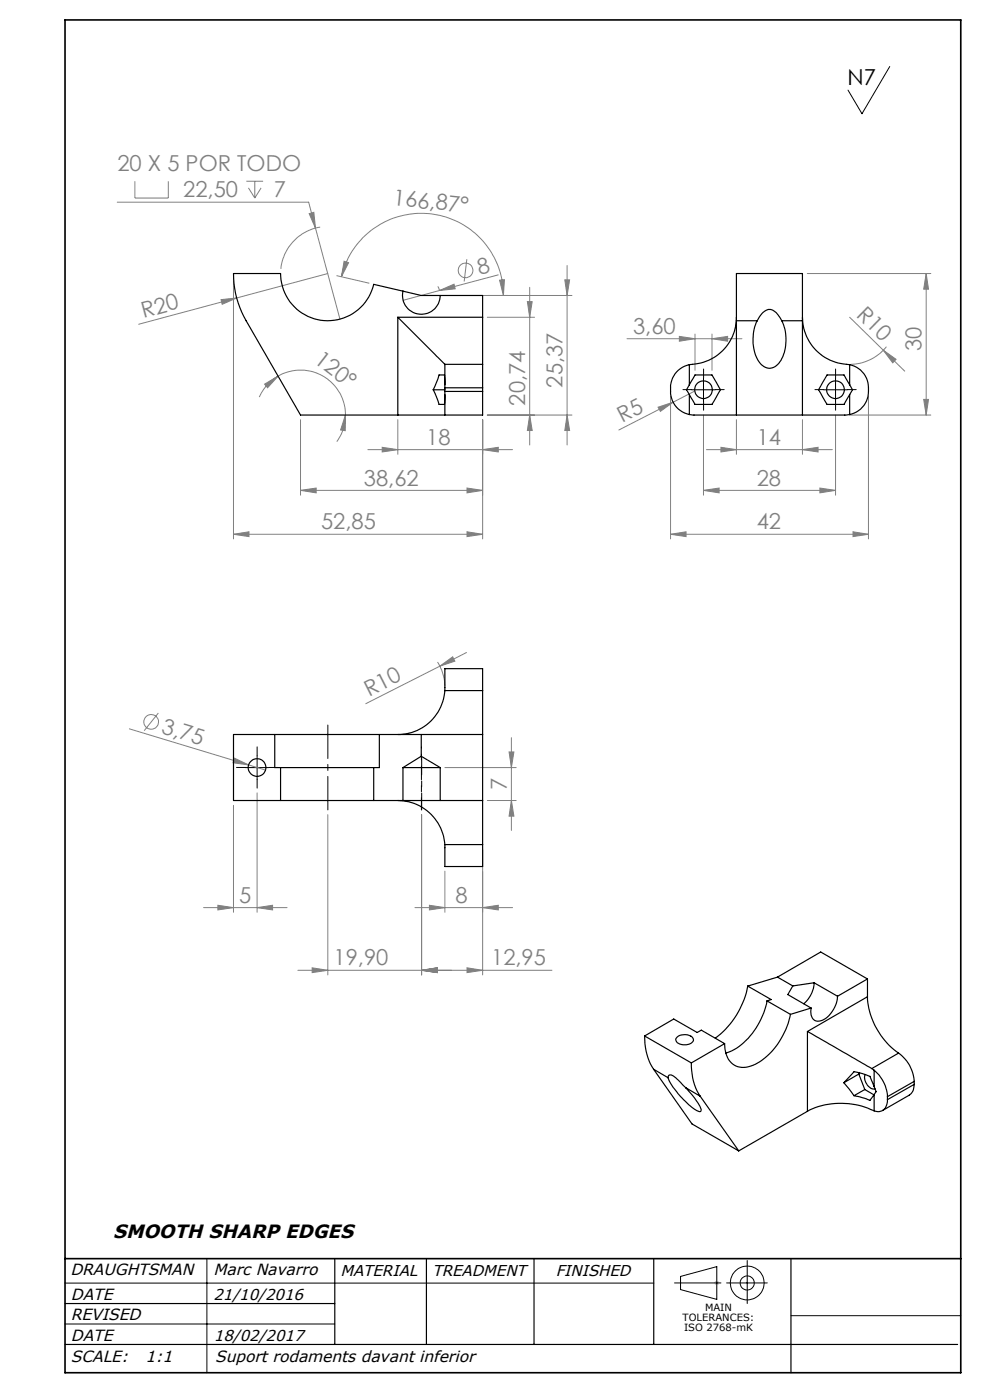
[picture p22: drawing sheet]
<svg xmlns="http://www.w3.org/2000/svg" width="210mm" height="297mm" viewBox="0 0 210 297" stroke-linecap="round" stroke-linejoin="round" font-family="sans-serif">
<defs><g id="words">
<text font-size="4.7" x="179.8" y="18.1">N7</text>
<g font-size="4.7" fill="#808080">
<text x="24.9" y="36.2">20 X 5 POR TODO</text>
<text x="38.9" y="41.8">22,50</text>
<text x="58.1" y="41.8">7</text>
<text x="83.3" y="43.5" transform="rotate(6 83.3 43.5)">166,87°</text>
<text x="101.7" y="58.3" transform="rotate(-15 101.7 58.3)">8</text>
<text x="30.4" y="67.5" transform="rotate(-15 30.4 67.5)">R20</text>
<text x="134.3" y="70.8">3,60</text>
<text x="181.5" y="67.1" transform="rotate(44 181.5 67.1)">R10</text>
<text x="66.4" y="76.7" transform="rotate(38 66.4 76.7)">120°</text>
<text x="195.5" y="74.4" transform="rotate(-90 195.5 74.4)">30</text>
<text x="119.3" y="82.2" transform="rotate(-90 119.3 82.2)">25,37</text>
<text x="111.4" y="86" transform="rotate(-90 111.4 86)">20,74</text>
<text x="132" y="89.8" transform="rotate(-27 132 89.8)">R5</text>
<text x="90.4" y="94.4">18</text>
<text x="160.5" y="94.4">14</text>
<text x="77.2" y="103">38,62</text>
<text x="160.5" y="103">28</text>
<text x="68.1" y="112.3">52,85</text>
<text x="160.5" y="112.3">42</text>
<text x="78.3" y="147.8" transform="rotate(-27 78.3 147.8)">R10</text>
<text x="34" y="155.5" transform="rotate(17 34 155.5)">3,75</text>
<text x="107.5" y="167.5" transform="rotate(-90 107.5 167.5)">7</text>
<text x="50.8" y="191.5">5</text>
<text x="96.6" y="191.5">8</text>
<text x="70.7" y="204.8">19,90</text>
<text x="104.2" y="204.8">12,95</text>
</g>
<text font-size="4" x="24" y="262.6">SMOOTH SHARP EDGES</text>
<g font-size="3.4">
<text x="14.9" y="270.6">DRAUGHTSMAN</text>
<text x="15" y="275.7">DATE</text>
<text x="45.3" y="270.6">Marc Navarro</text>
<text x="15" y="280">REVISED</text>
<text x="15" y="284.4">DATE</text>
<text x="15" y="289">SCALE:</text>
<text x="30.9" y="289">1:1</text>
<text x="45.6" y="289">Suport rodaments davant inferior</text>
</g>
<g font-size="3.3">
<text x="45.3" y="275.7">21/10/2016</text>
<text x="72.2" y="270.7">MATERIAL</text>
<text x="91.7" y="270.6">TREADMENT</text>
<text x="117.9" y="270.6">FINISHED</text>
<text x="45.4" y="284.4">18/02/2017</text>
</g>
<g font-size="2.1">
<text x="144.8" y="280.2">TOLERANCES:</text>
<text x="149.6" y="278.1">MAIN</text>
<text x="145.1" y="282.3">ISO 2768-mK</text>
</g>
</g></defs>
<g fill="none" stroke="#808080" stroke-width=".21">
<path d="M28.6 38.4v3.6h7.1v-3.6M52.2 38.4h3.6M52.7 39.9l1.3 2.1M54 38.4v3.6M55.4 39.9l-1.4 2.1M24.9 42.9h40.6l1.4 5.5M49.5 59.1v55.2M65.6 45.3l1-.3 .3 3.4zM66.9 48.4l5.2 19.3M67.9 48.2a10 10 0 0 0-8.3 8.8M69.5 58l-40.1 10.8M71.4 58.5l6.9 1.6"/>
<path d="M72.4 58.7a17.4 17.4 0 0 1 19-13.3 17.4 17.4 0 0 1 15.4 17.3M73 55.4l.9 .3-1.5 3zM99 55l-.5 4.7M105.7 58.3l-20.2 5.4M106 59.4l1-.1-.2 3.4zM119.8 59.4h1l-.5 3.3zM120.3 56.3v38.1M171.2 58h26.2M196.5 58v30M196.5 58l.5 3.3h-1.1zM46.9 63.6l3.3-.4-3.1 1.4zM59 79.8a9.5 9.5 0 0 1 14.3 8.2"/>
<path d="M59 79.8a9.6 9.6 0 0 0-4 4.4M90.4 62.7h30.9M92.9 60.7l.3 1M93.2 61.6l3.1-1.3 .3 1zM103.4 67.3h10M111.9 64h1l-.5 3.3zM112.4 61v33.4M133 71.9h24.4M144.1 71.4l3.3 .5-3.3 .5zM147.4 70.9v7.7M151 71.9l3.3-.5v1zM151 70.9v7.7"/>
<path d="M180.2 67.3l7.2 7M187.4 74.3l4.5 4.4M187.4 74.3l2.7 1.9-.7 .8zM188 73.6a10 10 0 0 1-7.4 3.7M56.1 81.5l2.9-1.7-2.2 2.5zM63.7 89v16.1M73.3 88l-.1 3.4-1-.2zM73.3 88a9.3 9.3 0 0 1-1.9 5.7M78 95.4h30.7M81.1 94.9l3.3 .5-3.3 .5zM84.4 89v7.4M102.4 95.4l3.3-.5v1z"/>
<path d="M102.4 89v25.3M103.4 88h17.9M112.4 88l.5 3.3h-1zM120.3 88l.5 3.3h-1zM139.6 86.4l3.2-1.1-2.7 2zM142.2 84v30.3M142.8 85.3l-11.5 5.9M147.2 83l-4.4 2.3M149.2 88v17.1M149.9 95.4h26.7M152.9 94.9l3.3 .5-3.3 .5zM156.2 89v7.4"/>
<path d="M170.2 95.4l3.3-.5v1zM170.2 89v7.4M177.2 88v17.1M180.2 88h17.2M184.2 84v30.3M195.9 84.7h1.1l-.5 3.3zM49.5 113.3l3.3-.5v1zM49.5 113.3h52.9M63.7 104l3.4-.5v1.1zM63.7 104h38.7M99.1 112.8l3.3 .5-3.3 .5zM99.1 103.5l3.3 .5-3.3 .6z"/>
<path d="M142.2 113.3l3.3-.5v1zM142.2 113.3h42M149.2 104l3.3-.5v1.1zM149.2 104h28M173.9 103.5l3.3 .5-3.3 .6zM180.9 112.8l3.3 .5-3.3 .5zM99 138.4l-5.7 2.9M27.4 154.6l25.3 7.7M33.6 151.3l-3 3.7M92.8 140.4a10.5 10.5 0 0 1 1.6 5.1M93.3 141.3l2.7-2 .5 1zM93.3 141.3l-15.7 8"/>
<path d="M108 159.5h1l-.5 3.3zM108.5 156.5v19.7M49.5 170.8v22.7M49.7 160.8l3 1.5-3.3-.5zM52.7 162.3l3.6 1.1M54.5 168.2v25.3M69.5 172.8v34M89.4 172.8v34M94.4 162.8h15.1M103.4 169.8h6.1M108.5 169.8l.5 3.3h-1zM43.2 192.5h17.7"/>
<path d="M46.2 192l3.3 .5-3.3 .5zM54.5 192.5l3.3-.5v1zM88 192.5h20.7M91.1 192l3.3 .5-3.3 .5zM94.4 184.8v8.7M102.4 180.2v26.6M102.4 192.5l3.3-.5v1zM63.2 205.8h53.9M66.2 205.3l3.3 .5-3.3 .5zM89.4 205.8l3.3-.5v1zM99.1 205.3l3.3 .5-3.3 .5z"/>
<circle cx="98.8" cy="57.4" r="1.56"/>
<circle cx="32.1" cy="153.1" r="1.55"/>
</g>
<g fill="none" stroke="#000" stroke-width=".21">
<path d="M188.7 14.1l-5.9 10-2.9-5M146.7 82.7h5M149.2 80.2v5M174.7 82.7h5M177.2 80.2v5M52 162.8h5M54.5 160.3v5M13.8 272.2h124.9M43.9 267v24.2M143.1 272.2h9.8M144.4 270.8l7.6-2.1v7l-7.6-2.1zM154.1 272.2h8.7"/>
<path d="M158.5 267.4v9.1M167.8 279.1h36M13.8 280.9h57.2"/>
<circle cx="158.5" cy="272.2" r="1.5"/>
<circle cx="158.5" cy="272.2" r="3.6"/>
</g>
<path d="M151.5 272.2h1M151.7 271.8l.7 .7M152 271.7v1M152.4 271.8l-.7 .7" fill="none" stroke="#c0c0c0" stroke-width=".21"/>
<path d="M89.4 160.8v11" fill="none" stroke="#000" stroke-width=".21" stroke-dasharray="15.2 1.3 1.3 1.3" stroke-dashoffset="11.6"/>
<path d="M69.5 171.8v-18" fill="none" stroke="#000" stroke-width=".21" stroke-dasharray="15.2 1.3 1.3 1.3" stroke-dashoffset="8.1"/>
<path d="M89.4 162.8v-4.4" fill="none" stroke="#000" stroke-width=".21" stroke-dasharray="15.2 1.3 1.3 1.3" stroke-dashoffset="14.9"/>
<path d="M89.4 162.8v9" fill="none" stroke="#000" stroke-width=".21" stroke-dasharray="15.2 1.3 1.3 1.3" stroke-dashoffset="12.6"/>
<path d="M146.7 82.7h-1.8M149.2 80.2v-1.9M149.2 85.2v1.8M151.7 82.7h1.9M174.7 82.7h-1.8M177.2 80.2v-1.9M177.2 85.2v1.8M179.7 82.7h1.9M52 162.8h-1.8M54.5 160.3v-1.9M54.5 165.3v1.9M57 162.8h1.9" fill="none" stroke="#000" stroke-width=".21" stroke-dasharray="15.2 1.3 1.3 1.3"/>
<path d="M13.8 276.5h57.2M71 267v18.2M90.5 267v18.2M113.3 267v18.2M138.7 267v18.2M167.8 267v24.2M13.8 285.2h189.3" fill="none" stroke="#000" stroke-width=".25"/>
<path d="M13.8 4.2h190v287h-190zM13.8 267h190" fill="none" stroke="#000" stroke-width=".35"/>
<g fill="#808080">
<path d="M49.7 160.8l3 1.5-3.3-.5z"/>
<path d="M46.9 63.6l3.3-.4-3.1 1.4z"/>
<path d="M93.2 61.6l3.1-1.3 .3 1z"/>
<path d="M93.3 141.3l2.7-2 .5 1z"/>
<path d="M139.6 86.4l3.2-1.1-2.7 2z"/>
<path d="M187.4 74.3l2.7 1.9-.7 .8z"/>
<path d="M73.3 88l-.1 3.4-1-.2zM56.1 81.5l2.9-1.7-2.2 2.5z"/>
<path d="M106 59.4l1-.1-.2 3.4zM73 55.4l.9 .3-1.5 3z"/>
<path d="M151 71.9l3.3-.5v1zM144.1 71.4l3.3 .5-3.3 .5zM102.4 192.5l3.3-.5v1zM91.1 192l3.3 .5-3.3 .5zM54.5 192.5l3.3-.5v1zM46.2 192l3.3 .5-3.3 .5z"/>
<path d="M65.6 45.3l1.3 3.1-.3-3.4zM149.2 104l3.3-.5v1.1zM173.9 103.5l3.3 .5-3.3 .6zM142.2 113.3l3.3-.5v1zM180.9 112.8l3.3 .5-3.3 .5zM89.4 205.8l3.3-.5v1zM99.1 205.3l3.3 .5-3.3 .5zM66.2 205.3l3.3 .5-3.3 .5zM89.4 205.8l3.3-.5v1z"/>
<path d="M49.5 113.3l3.3-.5v1zM99.1 112.8l3.3 .5-3.3 .5zM81.1 94.9l3.3 .5-3.3 .5zM102.4 95.4l3.3-.5v1zM63.7 104l3.4-.5v1.1zM99.1 103.5l3.3 .5-3.3 .6z"/>
<path d="M111.9 64h1l-.5 3.3zM112.4 88l.5 3.3h-1zM119.8 59.4h1l-.5 3.3zM120.3 88l.5 3.3h-1zM196.5 58l.5 3.3h-1.1zM195.9 84.7h1.1l-.5 3.3zM108 159.5h1l-.5 3.3zM108.5 169.8l.5 3.3h-1z"/>
<path d="M152.9 94.9l3.3 .5-3.3 .5zM170.2 95.4l3.3-.5v1z"/>
</g>
<g fill="none" stroke="#000" stroke-width=".25">
<path d="M84.4 67.3l10 10M84.4 67.3v20.7M84.4 67.3h18M85.5 61.8l-6.2-1.5a10 10 0 0 1-10.9 7.7 10 10 0 0 1-8.9-10h-10a19.7 19.7 0 0 0 2.7 10l11.5 20h20.7M85.5 61.8a4 4 0 0 0 3.4 4.8 4 4 0 0 0 4.5-3.9M85.5 61.8l3.9 .9h13v4.6M94.4 77.3v5M94.4 77.3h8M102.4 77.3v5M102.4 67.3v10M146.2 77.4a5.1 5.1 0 0 0-4 5.6 5 5 0 0 0 4 4.9M146.2 77.4v4.2"/>
<path d="M156.2 68v-10h14v10M156.2 67.3a10.1 10.1 0 0 1-10 10.1M156.2 68h4.4M156.2 68v20M160.6 68a3.5 3.5 0 0 1 2.6-2.4l.8 .2 .6 .5 1.2 1.7M160.6 68a8.9 8.9 0 0 0 .9 9.4 2.41 2.41 0 0 0 3.9-.6 9.3 9.3 0 0 0 .4-8.8M165.8 68h4.4M170.2 67.3a10.1 10.1 0 0 0 10 10.1M170.2 68v20M180.2 77.4a5.2 5.2 0 0 1 4 6.2 5.1 5.1 0 0 1-4 4.3M180.2 77.4v4.2M84.4 88h9.9"/>
<path d="M91.9 82.7l1.2 3.1h1.2l.1-2.1M91.9 82.7h2.5M94.4 83l-.1 5M94.4 81.6l-.1-2.1h-1.2l-1.2 3.2M94.4 82.3h8M94.4 83h8M94.4 82.3v.7M102.4 83v5h-8.1M102.4 82.3v.7M146.2 81.6l1.2-2.1h3.6l1.8 3.2-1.8 3.1h-3.6l-1.2-2.1M146.2 87.9l10 .1M146.2 83.7v4.2"/>
<path d="M146.2 81.6l-.6 1.1 .6 1M156.2 88h14M180.2 81.6l-1.2-2.1h-3.6l-1.8 3.2 1.8 3.1h3.6l1.2-2.1M180.2 87.9l-10 .1M180.2 83.7v4.2M180.2 81.6l.6 1.1-.6 1M58.3 155.8h22.2M58.3 155.8v7h1.2M58.3 155.8h-8.8v14h10M80.5 155.8v7h-1.2M80.5 155.8h21.9M89.4 155.8v4.6"/>
<path d="M94.4 146.5a10 10 0 0 1-10 9.3M94.4 146.5v-4.7h8v4.7M94.4 146.5h8M102.4 146.5v9.3M102.4 155.8v14M59.5 169.8h19.8M59.5 162.8h19.8M59.5 162.8v7M79.3 169.8h6.2M79.3 162.8v7M84.4 169.8a10 10 0 0 1 10 9.4M85.5 162.8h7.9"/>
<path d="M85.5 169.8h7.9M85.5 162.8v7M89.4 160.4l-3.9 2.4M89.4 160.4l4 2.4M93.4 169.8h9M93.4 162.8v7M94.4 179.2v4.6h8v-4.6M94.4 179.2h8M102.4 169.8v9.4M136.7 219.8a12.5 12.5 0 0 0 1.9 7M136.7 219.8l6.2-3.6 5 2.8 .9-.5 4.9 2.9M136.7 219.8l9.9 5.7"/>
<path d="M158.6 209.2a17.8 17.8 0 0 1-6.9 11M158.6 209.2l5 2.9-.9 .2M162.7 212.3a15.5 15.5 0 0 1-7.4 10.6l-1.3 .5M162.7 212.3l5 2.9M164.9 207.3l3.3 1.9M164.9 207.3l-6.3 1.9M164.9 207.3l9.2-5.3 9.9 5.7M167.7 215.2a15.2 15.2 0 0 1-8 10.8 4 4 0 0 1-5.9-3.5l-.1-1.1M168.2 209.2l-1.1 1.8 4.9 2.9M171.3 218.8l13.6 7.9M171.3 218.8v17M172 213.9l-4.3 1.3"/>
<path d="M172.7 208.5a6.1 6.1 0 0 1-2.2 4.4M172.7 208.5l5 2.8M172.7 208.5l-4.5 .7M177.7 211.3a5.9 5.9 0 0 1-3.8 5.3 1.65 1.65 0 0 1-1.9-2v-.7M184 211.5a15.6 15.6 0 0 0 6.6 11.9M184 207.7l-6.3 3.6M184 207.7v3.8M184 211.5l-12.7 7.3M138.6 226.8l3.1 1.8M138.6 226.8l8.2 11.6 9.9 5.8M141.7 228.6a.64 .64 0 0 1 .5-.6 .64 .64 0 0 1 .7 .3l2.6 2.4M141.7 228.6a16.5 16.5 0 0 0 6.5 7.2 .4 .4 0 0 0 .6-.2 .4 .4 0 0 0-.2-.5l-1.2-2.1-1.9-2.3"/>
<path d="M143.6 220a2.51 2.51 0 0 1 3.4 .3 1.2 1.2 0 0 1-1.4 1.3 1.86 1.86 0 0 1-2.3-1.1zM145.5 230.7l3 1.8M146.6 225.5a12.1 12.1 0 0 0 1.9 7M148.5 232.5l8.2 11.7M153.7 221.4l-7.1 4.1M171.3 235.8l-14.6 8.4M179 229.7l2.2-2.3 1.7 .3 1.6 .6 .9 2.2M179 229.7l2.2 2.7M182.2 227.9l1.2 3.2M182.2 227.9l-3.2 1.8M182.4 227.6l-.2 .3M183.4 231.1l2 1.2"/>
<path d="M183.4 231.1l-2.2 1.3M183.5 228a2.49 2.49 0 0 0 2 3h.1M184.9 226.7l.5 .3M185.4 232.2l-.9 1.2-3.3-1M185.4 235.7a16.2 16.2 0 0 0-14.1 .1M185.4 227a7.8 7.8 0 0 1 2.8 5.7M185.4 227v3.5M185.4 232.2v3.5M185.4 230.5l.4 1.1-.4 .6M188.2 233.3a2.08 2.08 0 0 1-2.8 2.4M188.2 232.7v.6M190.6 223.4a7.8 7.8 0 0 1 3.3 6"/>
<path d="M190.6 223.4l-5.7 3.3M193.9 230a2.5 2.5 0 0 1-1 2.3l-5.7 3.3M193.9 229.4l-5.7 3.3M193.9 230l-5.7 3.3M193.9 229.4v.6"/>
<circle cx="149.2" cy="82.7" r="1.87"/>
<circle cx="177.2" cy="82.7" r="1.87"/>
<circle cx="54.5" cy="162.8" r="1.87"/>
</g>
<use href="#words"/>
</svg>
